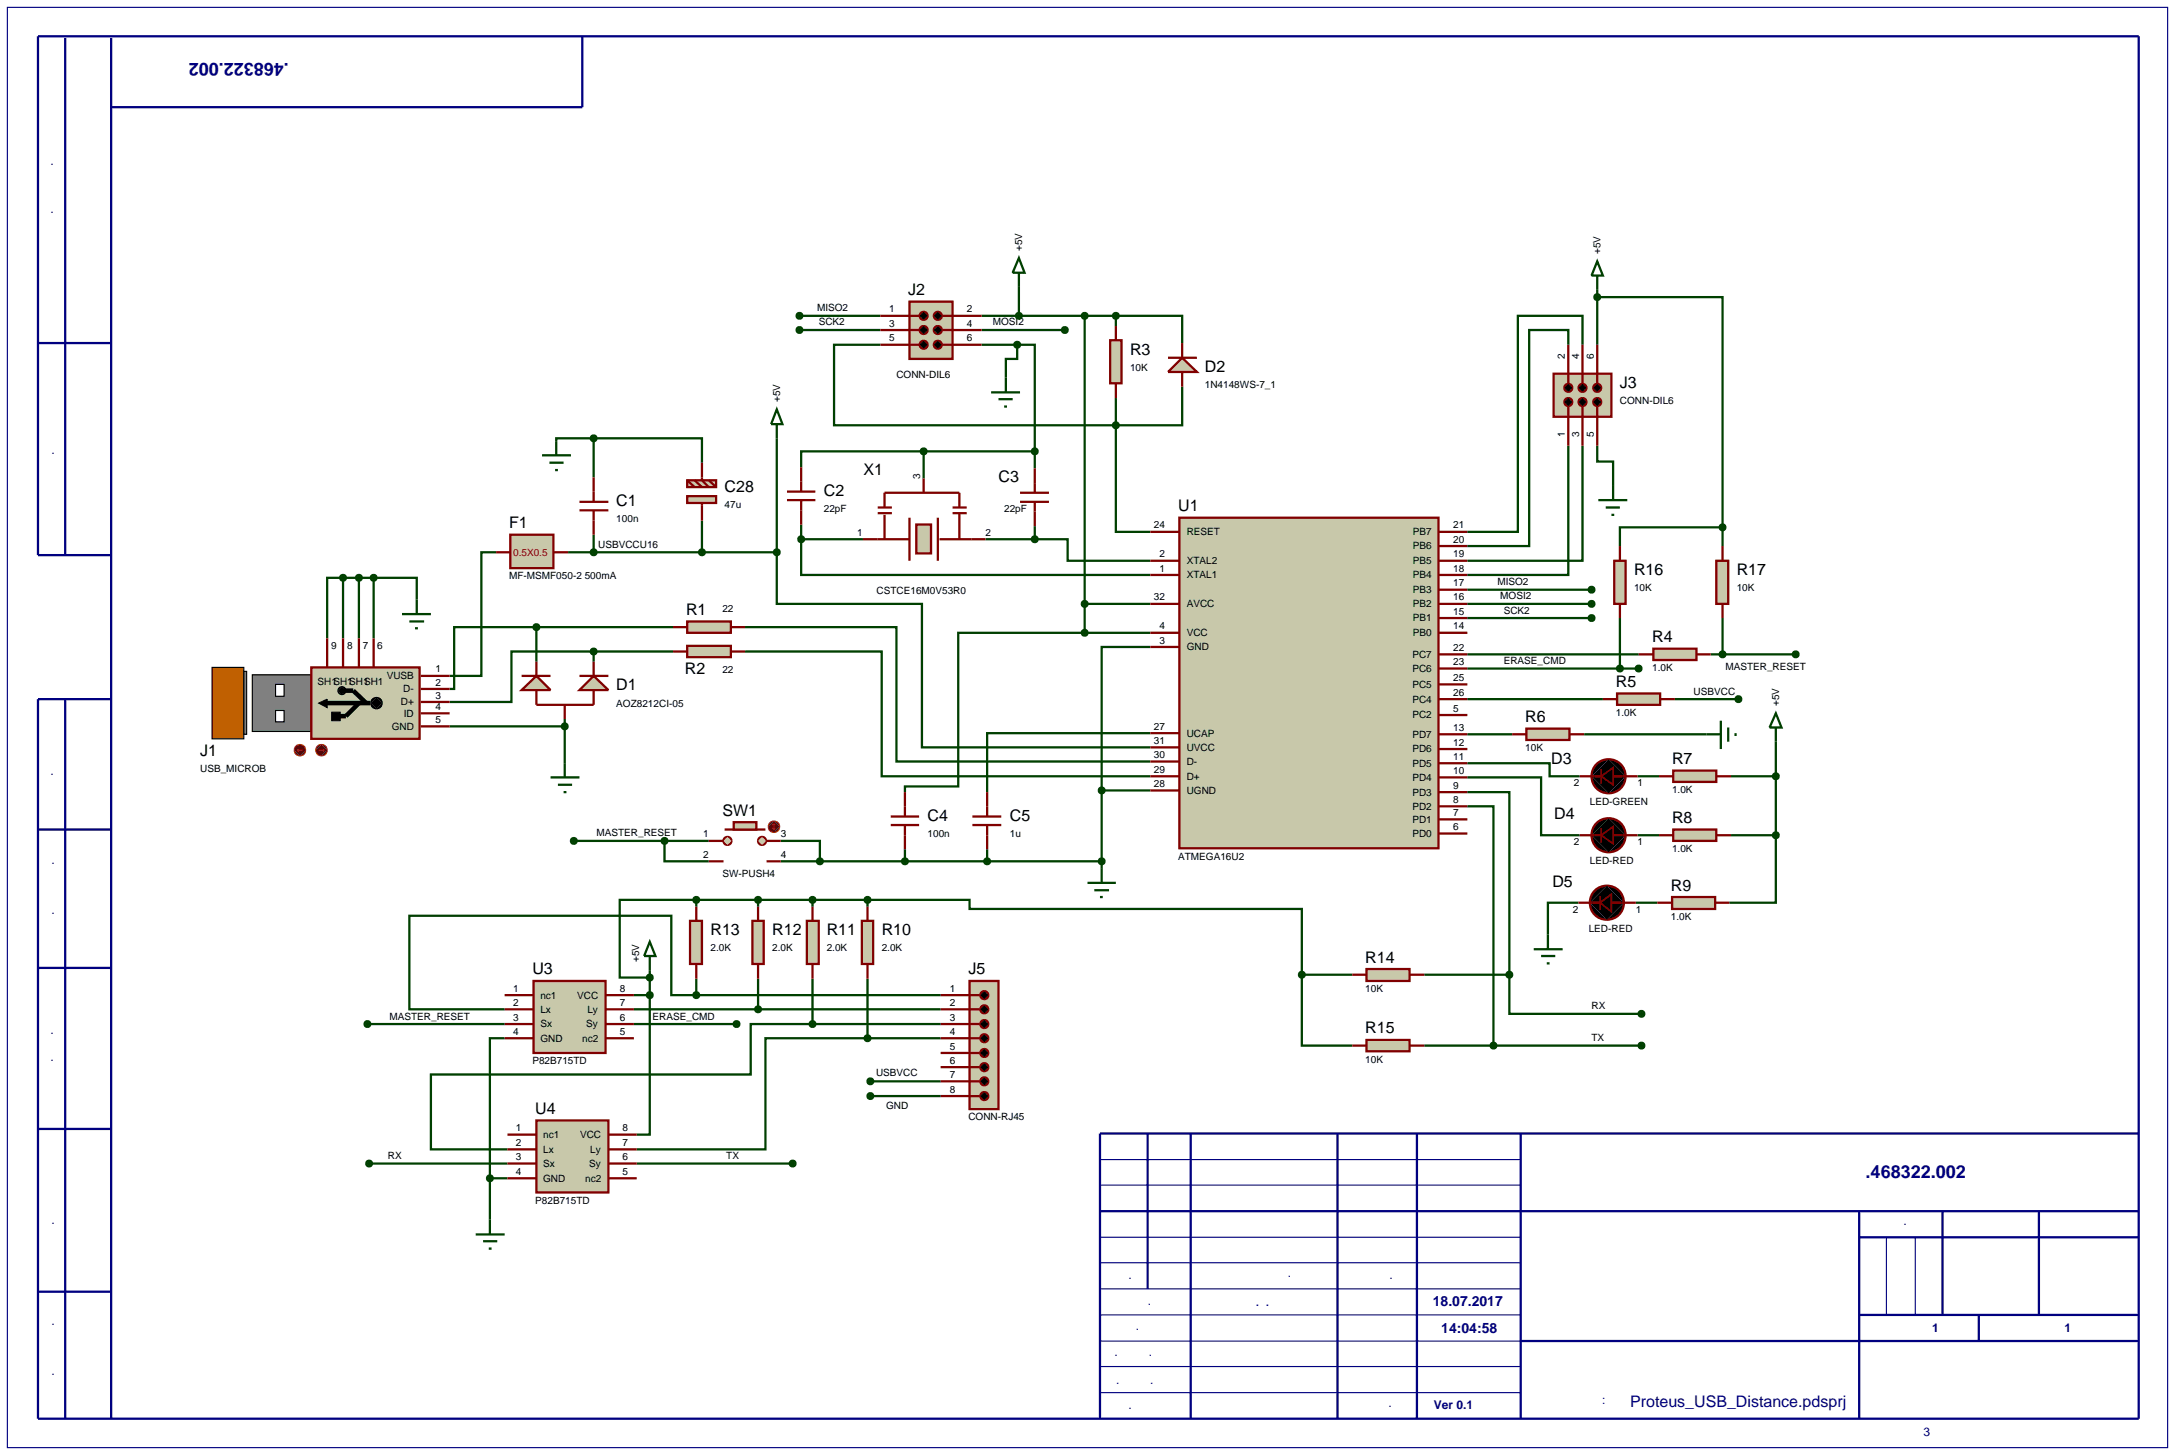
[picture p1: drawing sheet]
<svg xmlns="http://www.w3.org/2000/svg" width="384mm" height="257mm" viewBox="0 0 384 257" stroke-linecap="round" stroke-linejoin="round" font-family="sans-serif">
<defs><g id="words">
<g font-size="3.2" fill="#000080">
<text x="85" y="11.2" transform="rotate(-180 85 11.2)">Программатор ЯКШГ.468322.002</text>
<text x="295" y="207.7">Программатор ЯКШГ.468322.002</text>
</g>
<g font-size="2.8">
<text x="160.2" y="52.1">J2</text>
<text x="199.3" y="62.6">R3</text>
<text x="212.5" y="65.7">D2</text>
<text x="285.7" y="68.5">J3</text>
<text x="152.3" y="83.9">X1</text>
<text x="108.7" y="89.3">C1</text>
<text x="127.8" y="86.8">C28</text>
<text x="145.3" y="87.5">C2</text>
<text x="176.1" y="85">C3</text>
<text x="89.8" y="93.2">F1</text>
<text x="207.8" y="90.2">U1</text>
<text x="288.2" y="101.5">R16</text>
<text x="306.3" y="101.5">R17</text>
<text x="121" y="108.5">R1</text>
<text x="291.4" y="113.3">R4</text>
<text x="120.8" y="118.9">R2</text>
<text x="108.7" y="121.8">D1</text>
<text x="285" y="121.2">R5</text>
<text x="269" y="127.4">R6</text>
<text x="35.3" y="133.3">J1</text>
<text x="273.6" y="134.8">D3</text>
<text x="294.9" y="134.8">R7</text>
<text x="127.4" y="143.9">SW1</text>
<text x="163.6" y="144.8">C4</text>
<text x="178.1" y="144.8">C5</text>
<text x="274.1" y="144.4">D4</text>
<text x="294.9" y="145.2">R8</text>
<text x="273.8" y="156.4">D5</text>
<text x="294.7" y="157.1">R9</text>
<text x="125.3" y="165">R13</text>
<text x="136.2" y="165">R12</text>
<text x="145.8" y="165">R11</text>
<text x="155.5" y="165">R10</text>
<text x="93.9" y="171.9">U3</text>
<text x="170.8" y="171.9">J5</text>
<text x="240.8" y="169.8">R14</text>
<text x="240.8" y="182.3">R15</text>
<text x="94.4" y="196.5">U4</text>
</g>
<text font-size="2.8" fill="#000080" x="287.5" y="248.1">Proteus_USB_Distance.pdsprj</text>
<g font-size="2.5" fill="#000080">
<text x="252.7" y="230.3">18.07.2017</text>
<text x="254.2" y="235">14:04:58</text>
</g>
<g font-size="2.1" fill="#000080">
<text x="9.3" y="42.7" transform="rotate(-90 9.3 42.7)">Перв. примен.</text>
<text x="9.5" y="86.3" transform="rotate(-90 9.5 86.3)">Справ. №</text>
<text x="9.3" y="141.9" transform="rotate(-90 9.3 141.9)">Подп. и дата</text>
<text x="9.5" y="165.2" transform="rotate(-90 9.5 165.2)">Инв. № дубл.</text>
<text x="9.3" y="192.2" transform="rotate(-90 9.3 192.2)">Взам. инв. №</text>
<text x="9.5" y="221.1" transform="rotate(-90 9.5 221.1)">Подп. и дата</text>
<text x="332.2" y="216.1">Лит.</text>
<text x="195.1" y="225.5">Изм.</text>
<text x="218.4" y="225.2">№ докум.</text>
<text x="240" y="225.5">Подп.</text>
<text x="195.3" y="230.1">Разраб.</text>
<text x="195.3" y="234.6">Пров.</text>
<text x="195.3" y="239.2">Т.контр.</text>
<text x="340.8" y="234.9">1</text>
<text x="364.1" y="234.9">1</text>
<text x="195.3" y="244">Н.контр.</text>
<text x="9.5" y="246.5" transform="rotate(-90 9.5 246.5)">Инв. № подл.</text>
<text x="195.6" y="248.4">Утв.</text>
<text x="239" y="248.1">Ревиз.</text>
<text x="252.9" y="248.4">Ver 0.1</text>
<text x="269" y="247.6">Файл проекта:</text>
<text x="329.7" y="253.2">Формат А3</text>
</g>
<g font-size="1.8">
<text x="180.3" y="44.3" transform="rotate(-90 180.3 44.3)">+5V</text>
<text x="282.3" y="44.8" transform="rotate(-90 282.3 44.8)">+5V</text>
<text x="144.1" y="54.9">MISO2</text>
<text x="144.4" y="57.4">SCK2</text>
<text x="156.8" y="55.1">1</text>
<text x="156.8" y="57.6">3</text>
<text x="170.5" y="55.1">2</text>
<text x="170.5" y="57.6">4</text>
<text x="175.1" y="57.4">MOSI2</text>
<text x="156.8" y="60.2">5</text>
<text x="170.5" y="60.2">6</text>
<text x="199.3" y="65.4">10K</text>
<text x="276" y="63.3" transform="rotate(-90 276 63.3)">2</text>
<text x="278.5" y="63.3" transform="rotate(-90 278.5 63.3)">4</text>
<text x="281.1" y="63.3" transform="rotate(-90 281.1 63.3)">6</text>
<text x="137.6" y="70.9" transform="rotate(-90 137.6 70.9)">+5V</text>
<text x="158.1" y="66.6">CONN-DIL6</text>
<text x="212.5" y="68.5">1N4148WS-7_1</text>
<text x="285.7" y="71.3">CONN-DIL6</text>
<text x="276" y="77" transform="rotate(-90 276 77)">1</text>
<text x="278.5" y="77" transform="rotate(-90 278.5 77)">3</text>
<text x="281.1" y="77" transform="rotate(-90 281.1 77)">5</text>
<text x="127.8" y="89.6">47u</text>
<text x="162.3" y="84.4" transform="rotate(-90 162.3 84.4)">3</text>
<text x="108.7" y="92.1">100n</text>
<text x="145.3" y="90.3">22pF</text>
<text x="151.2" y="94.5">1</text>
<text x="173.8" y="94.5">2</text>
<text x="177.1" y="90.3">22pF</text>
<text x="203.5" y="93.2">24</text>
<text x="209.3" y="94.4">RESET</text>
<text x="249.2" y="94.4">PB7</text>
<text x="256.3" y="93.2">21</text>
<text x="256.3" y="95.7">20</text>
<text x="105.5" y="96.6">USBVCCU16</text>
<text x="204.5" y="100.8">1</text>
<text x="204.5" y="98.3">2</text>
<text x="209.3" y="102">XTAL1</text>
<text x="209.3" y="99.5">XTAL2</text>
<text x="249.2" y="96.9">PB6</text>
<text x="249.2" y="99.5">PB5</text>
<text x="249.2" y="102">PB4</text>
<text x="256.3" y="98.3">19</text>
<text x="256.3" y="100.8">18</text>
<text x="89.8" y="102.2">MF-MSMF050-2 500mA</text>
<text x="127.4" y="108">22</text>
<text x="154.6" y="104.7">CSTCE16M0V53R0</text>
<text x="203.5" y="105.9">32</text>
<text x="209.3" y="107.1">AVCC</text>
<text x="249.2" y="104.6">PB3</text>
<text x="249.2" y="107.1">PB2</text>
<text x="256.3" y="103.4">17</text>
<text x="256.3" y="105.9">16</text>
<text x="264.1" y="103.2">MISO2</text>
<text x="264.6" y="105.7">MOSI2</text>
<text x="288.2" y="104.3">10K</text>
<text x="306.3" y="104.3">10K</text>
<text x="204.5" y="113.5">3</text>
<text x="204.5" y="111">4</text>
<text x="209.3" y="112.2">VCC</text>
<text x="249.2" y="109.6">PB1</text>
<text x="249.2" y="112.2">PB0</text>
<text x="256.3" y="108.4">15</text>
<text x="256.3" y="111">14</text>
<text x="265.2" y="108.2">SCK2</text>
<text x="58.4" y="114.5">9</text>
<text x="61.2" y="114.5">8</text>
<text x="64" y="114.5">7</text>
<text x="66.5" y="114.5">6</text>
<text x="68.2" y="119.8">VUSB</text>
<text x="76.8" y="118.6">1</text>
<text x="127.4" y="118.7">22</text>
<text x="209.3" y="114.7">GND</text>
<text x="249.1" y="116">PC7</text>
<text x="249.1" y="118.5">PC6</text>
<text x="256.3" y="114.8">22</text>
<text x="256.3" y="117.3">23</text>
<text x="265.2" y="117.1">ERASE_CMD</text>
<text x="291.4" y="118.4">1.0K</text>
<text x="304.3" y="118.1">MASTER_RESET</text>
<text x="56" y="120.8">SH1SH1SH1</text>
<text x="64.2" y="120.8">SH1</text>
<text x="70.7" y="124.4">D+</text>
<text x="71.1" y="122.1">D-</text>
<text x="76.8" y="123.2">3</text>
<text x="76.8" y="120.9">2</text>
<text x="76.8" y="125.2">4</text>
<text x="108.7" y="124.6">AOZ8212CI-05</text>
<text x="249.1" y="121.3">PC5</text>
<text x="249.1" y="123.9">PC4</text>
<text x="256.3" y="120.1">25</text>
<text x="256.3" y="122.7">26</text>
<text x="256.3" y="125.5">5</text>
<text x="298.7" y="122.5">USBVCC</text>
<text x="313.8" y="124.5" transform="rotate(-90 313.8 124.5)">+5V</text>
<text x="69.1" y="128.7">GND</text>
<text x="71.2" y="126.4">ID</text>
<text x="76.8" y="127.5">5</text>
<text x="203.5" y="128.7">27</text>
<text x="203.5" y="131.2">31</text>
<text x="209.3" y="129.9">UCAP</text>
<text x="249.1" y="130.1">PD7</text>
<text x="249.1" y="126.7">PC2</text>
<text x="256.3" y="128.9">13</text>
<text x="256.3" y="131.5">12</text>
<text x="285" y="126.3">1.0K</text>
<text x="35.3" y="136.1">USB_MICROB</text>
<text x="203.5" y="133.7">30</text>
<text x="203.5" y="136.3">29</text>
<text x="209.3" y="132.4">UVCC</text>
<text x="209.3" y="134.9">D-</text>
<text x="209.3" y="137.5">D+</text>
<text x="249.1" y="132.7">PD6</text>
<text x="249.1" y="135.2">PD5</text>
<text x="249.1" y="137.7">PD4</text>
<text x="256.3" y="134">11</text>
<text x="256.3" y="136.5">10</text>
<text x="269" y="132.5">10K</text>
<text x="203.5" y="138.8">28</text>
<text x="209.3" y="140">UGND</text>
<text x="249.1" y="140.3">PD3</text>
<text x="249.1" y="142.8">PD2</text>
<text x="256.3" y="139.1">9</text>
<text x="256.3" y="141.6">8</text>
<text x="256.3" y="143.9">7</text>
<text x="277.6" y="138.7">2</text>
<text x="280.4" y="141.9">LED-GREEN</text>
<text x="288.8" y="138.7">1</text>
<text x="294.9" y="139.9">1.0K</text>
<text x="105.2" y="147.5">MASTER_RESET</text>
<text x="124" y="147.7">1</text>
<text x="137.7" y="147.7">3</text>
<text x="163.6" y="147.6">100n</text>
<text x="178.1" y="147.6">1u</text>
<text x="249.1" y="145.1">PD1</text>
<text x="249.1" y="147.6">PD0</text>
<text x="256.3" y="146.4">6</text>
<text x="277.6" y="149.1">2</text>
<text x="288.8" y="149.1">1</text>
<text x="124" y="151.3">2</text>
<text x="127.4" y="154.6">SW-PUSH4</text>
<text x="137.7" y="151.3">4</text>
<text x="207.8" y="151.6">ATMEGA16U2</text>
<text x="280.4" y="152.4">LED-RED</text>
<text x="294.9" y="150.3">1.0K</text>
<text x="277.4" y="161">2</text>
<text x="288.5" y="161">1</text>
<text x="125.3" y="167.8">2.0K</text>
<text x="136.2" y="167.8">2.0K</text>
<text x="145.8" y="167.8">2.0K</text>
<text x="155.5" y="167.8">2.0K</text>
<text x="280.2" y="164.3">LED-RED</text>
<text x="294.7" y="162.3">1.0K</text>
<text x="112.7" y="169.7" transform="rotate(-90 112.7 169.7)">+5V</text>
<text x="68.7" y="179.8">MASTER_RESET</text>
<text x="90.5" y="174.9">1</text>
<text x="90.5" y="177.4">2</text>
<text x="90.5" y="180">3</text>
<text x="95.3" y="176.1">nc1</text>
<text x="95.3" y="178.6">Lx</text>
<text x="101.8" y="176.1">VCC</text>
<text x="103.6" y="178.6">Ly</text>
<text x="109.3" y="174.9">8</text>
<text x="109.3" y="177.4">7</text>
<text x="109.3" y="180">6</text>
<text x="115.1" y="179.8">ERASE_CMD</text>
<text x="167.5" y="174.9">1</text>
<text x="167.5" y="177.4">2</text>
<text x="167.5" y="180">3</text>
<text x="240.8" y="175">10K</text>
<text x="280.7" y="178">RX</text>
<text x="90.5" y="182.5">4</text>
<text x="95.3" y="181.2">Sx</text>
<text x="95.3" y="183.7">GND</text>
<text x="102.7" y="183.7">nc2</text>
<text x="103.4" y="181.2">Sy</text>
<text x="109.3" y="182.5">5</text>
<text x="167.5" y="182.5">4</text>
<text x="167.5" y="185.1">5</text>
<text x="280.7" y="183.6">TX</text>
<text x="93.9" y="187.7">P82B715TD</text>
<text x="154.5" y="189.7">USBVCC</text>
<text x="167.5" y="187.6">6</text>
<text x="167.5" y="190.1">7</text>
<text x="240.8" y="187.4">10K</text>
<text x="156.3" y="195.5">GND</text>
<text x="167.5" y="192.7">8</text>
<text x="170.8" y="197.6">CONN-RJ45</text>
<text x="91" y="199.5">1</text>
<text x="91" y="202.1">2</text>
<text x="95.8" y="200.7">nc1</text>
<text x="95.8" y="203.3">Lx</text>
<text x="102.3" y="200.7">VCC</text>
<text x="104.1" y="203.3">Ly</text>
<text x="109.8" y="199.5">8</text>
<text x="109.8" y="202.1">7</text>
<text x="68.4" y="204.4">RX</text>
<text x="91" y="204.6">3</text>
<text x="91" y="207.2">4</text>
<text x="95.8" y="205.8">Sx</text>
<text x="95.8" y="208.4">GND</text>
<text x="103.2" y="208.4">nc2</text>
<text x="103.9" y="205.8">Sy</text>
<text x="109.8" y="207.2">5</text>
<text x="109.8" y="204.6">6</text>
<text x="128.1" y="204.4">TX</text>
<text x="94.4" y="212.3">P82B715TD</text>
</g>
<text font-size="1.8" fill="#800000" x="90.5" y="98.1">0.5X0.5</text>
<text font-size="1.8" fill="#000080" x="211.3" y="230.4">Мосейчук А.В.</text>
</g></defs>
<path d="M1.3 1.3h381v254h-381zM194 218.2h74.2M194 209h74.2M194 204.5h74.2M332.7 218.2v13.7M337.8 218.2v13.7M194 222.7h74.2M194 231.9h74.2M194 236.5h74.2M194 227.3h74.2M194 241h74.2M194 245.6h74.2" fill="none" stroke="#000080" stroke-width=".2"/>
<g fill="none" stroke="#000080" stroke-width=".4">
<path d="M11.5 6.7v91.2M19.6 6.7v243.5M102.7 6.4v12.5h-83.1M6.7 60.5h12.9M19.6 97.9h-12.9v-91.5h370.5v243.8h-370.5v-126.9h12.9M11.5 123.3v126.9M6.7 146.3h12.9M6.7 170.7h12.9M6.7 199.1h12.9M202.4 199.9v27.4M210 199.9v50.3M235.9 199.9v50.3"/>
<path d="M249.9 199.9v50.3M268.2 199.9v50.3M377.2 199.9h-183.2v50.3M194 213.6h183.2M327.9 213.6v36.6M327.9 218.2h49.3M342.6 213.6v18.3M359.6 213.6v18.3M6.7 227.8h12.9M268.2 236.5h109M327.9 231.9h49.3M349 231.9v4.6"/>
</g>
<g fill="none" stroke="#004000" stroke-width=".4">
<path d="M141 55.7h14.3M141 58.2h14.3M173.1 55.7h23.7M173.1 58.2h14.7M179.7 50.6v5.1M191.3 55.7v55.9M196.8 55.7h11.7v4.8M196.8 55.7v1.8M281.7 52.4h22.1v40.6M281.7 51.1v9.7M104.7 77.3h-6.6v.5M104.7 77.3h19.1v4.3"/>
<path d="M104.7 77.3v6.9M137 77.3v20.1M155.3 60.8h-8.2v14.2h49.7M162.9 79.6h-21.6v2.8M162.9 79.6h19.6M162.9 79.6v4.8M173.1 60.8h6.3M179.4 60.8v2.5h-2v3.3M179.4 60.8h3.1v18.8M182.5 79.6v3M196.8 75v18.8h6.1M196.8 70.2v4.8"/>
<path d="M208.5 68.2v6.8h-11.7M276.6 78.6v22.8h-17.8M276.6 60.8v-2.6h-6.9v38.1h-10.9M279.1 78.6v20.3h-20.3M279.1 60.8v-5.1h-11.4v38.1h-8.9M281.7 78.6v2.8h2.8v4.3M87.5 97.4h-2.6v21.8h-5.6M100.2 97.4h36.8M104.7 94.3v3.1M123.8 91.8v5.6M137 97.4v9.1h25.6v25.3h40.3M141.3 95.1v6.3h61.6"/>
<path d="M141.3 92.5v2.6M141.3 95.1h10.9M173.8 95.1h8.7M182.5 95.1h5.8v3.8h14.6M182.5 92.8v2.3M303.8 93h-18.1v3.3M303.8 93v3.3M60.5 101.9h-2.8v10.7M60.5 101.9h5.4M60.5 101.9v10.7M63.3 101.9v10.7M65.9 101.9h7.6v3.8"/>
<path d="M65.9 101.9v10.7M94.6 110.6h-14.5v10.9h-.8M94.6 110.6h24.1M94.6 110.6v6.1M104.7 114.9h-14.5v8.9h-10.9M104.7 114.9h14M104.7 114.9v1.8M131.4 110.6h26.7v23.7h44.8M131.4 114.9h24.1v22h47.4M191.3 111.6h-22.3v27.1h-9.4v1M191.3 106.5h11.6M191.3 111.6h11.6"/>
<path d="M202.9 114.1h-8.6v25.3M258.8 106.5h21.9M258.8 104h21.9M258.8 109h21.9M258.8 115.4h30.2M258.8 117.9h30.2M285.7 109v8.9M301.7 115.4h15M303.8 109v6.4M79.3 128.1h20.3M99.6 126.8v7.8M194.3 139.4h8.6"/>
<path d="M194.3 139.4v13.7M202.9 129.3h-28.8v10.4M258.8 137.1h13v10.2h6.8M258.8 134.6h14.5v2.3h5.3M258.8 139.7h7.4v32.2M258.8 123.3h23.9M258.8 129.5h7.9M279.4 129.5h21.6M288.8 136.9h3.8M295.4 123.3h11.2M305.3 136.9h7.9M313.2 130.8v16.5"/>
<path d="M101.2 148.3h23.8M117.2 148.3v3.6h7.8M122.8 158.7h-13.5v13.7h5.3M122.8 158.7h30.2M122.8 158.7v1.2M133.7 158.7v1.2M137.7 148.3h6.9v3.6M137.7 151.9h56.6M143.3 158.7v1.2M153 158.7h18v1.6h58.6v11.6M153 158.7v1.2M159.6 149.8v2.1"/>
<path d="M174.1 149.8v2.1M258.8 142.2h4.6v42.2M278.4 159.2h-5.4v5.6M288.5 159.2h3.8M288.8 147.3h3.8M305.3 147.3h7.9M313.2 147.3v11.9h-8.2M111.8 175.5h2.8M111.8 178h54.1M114.6 175.5v24.6h-2.3M114.6 171.2v4.3M122.8 175.5h-4.4v-14h-46.2v16.5h16.8"/>
<path d="M122.8 175.5h43.1M122.8 172.6v2.9M133.7 172.6v5.4M143.3 172.6v8M153 172.6v10.5M229.6 171.9v12.5h8.9M229.6 171.9h8.9M251.2 171.9h15M266.2 171.9v6.9h23.3M64.8 180.6h24.2M89 183.1h-2.6v24.7M111.8 180.6h18.1"/>
<path d="M143.3 180.6h-10.9v8.9h-56.4v13.2h13.5M143.3 180.6h22.6M153 183.1h-18v19.6h-22.7M153 183.1h12.9M153.5 190.7h12.4M153.5 193.3h12.4M251.2 184.4h38.3M65.1 205.2h24.4M86.4 207.8v7.3M86.4 207.8h3.1M112.3 205.2h27.5"/>
</g>
<path d="M208 91.3h45.7v58.3h-45.7z" fill="#c8c8aa" stroke="#800000" stroke-width=".4"/>
<g fill="none" stroke="#800000" stroke-width=".4">
<path d="M202.9 93.8h5.1M202.9 98.9h5.1M253.7 93.8h5.1M253.7 98.9h5.1M253.7 96.3h5.1M202.9 101.4h5.1M202.9 106.5h5.1M202.9 111.6h5.1M202.9 114.1h5.1M253.7 101.4h5.1M253.7 115.4h5.1M253.7 117.9h5.1"/>
<path d="M253.7 104h5.1M253.7 106.5h5.1M253.7 109h5.1M253.7 111.6h5.1M202.9 129.3h5.1M202.9 131.8h5.1M202.9 134.3h5.1M202.9 136.9h5.1M202.9 139.4h5.1M253.7 129.5h5.1M253.7 132.1h5.1M253.7 134.6h5.1"/>
<path d="M253.7 137.1h5.1M253.7 139.7h5.1M253.7 120.7h5.1M253.7 123.3h5.1M253.7 126.1h5.1M253.7 142.2h5.1M253.7 144.5h5.1M253.7 147h5.1"/>
</g>
<path d="M97.1 137.1h5.1M98.4 138.4h2.5M99.4 139.7h.5M99.6 134.6v2.5" fill="none" stroke="#004000" stroke-width=".4"/>
<path d="M44.5 119h10.4v10h-10.4z" fill="#808080" stroke="#000" stroke-width=".2"/>
<path d="M37.4 117.7h5.6v12.6h-5.6z" fill="#c06000" stroke="#000" stroke-width=".2"/>
<g fill="#fff" stroke="#000" stroke-width=".2">
<path d="M48.6 125.3h1.5v2h-1.5z"/>
<path d="M48.6 120.7h1.5v2.1h-1.5z"/>
</g>
<path d="M54.9 117.7h19.1v12.6h-19.1z" fill="#c8c8aa" stroke="#800000" stroke-width=".4"/>
<g fill="#000" stroke="#000" stroke-width=".2">
<path d="M59.8 121.3l.5-.2-.7 .7zM60.3 121.1a.68 .68 0 0 1 .7 .7zM60.3 122.5l.7-.7a.68 .68 0 0 1-.7 .7zM59.6 121.8l.7 .7a.68 .68 0 0 1-.7-.7z"/>
<path d="M65.7 123.3l.7-.3-1 1zM66.4 123a.94 .94 0 0 1 1 1zM67.4 124a.94 .94 0 0 1-1 1zM65.4 124l1 1a.94 .94 0 0 1-1-1z"/>
</g>
<path d="M60.3 121.1l.7 .7-.7 .7-.7-.7zM66.4 123l1 1-1 1-1-1z" fill="#000"/>
<path d="M57 124h8.3M60.5 121.8h1.8l2.3 2.2M63.3 124l-2.3 2.3h-1.7" fill="none" stroke="#000" stroke-width=".8" stroke-linecap="butt"/>
<path d="M43 118.4h.5v11.1h-.5z" fill="#808080" stroke="#000" stroke-width=".2"/>
<path d="M56.2 124l1.5-.7v1.5zM58.5 125.6h1.5v1.5h-1.5z" fill="#000" stroke="#000" stroke-width=".18"/>
<path d="M57.7 112.6v5.1M60.5 112.6v5.1M63.3 112.6v5.1M65.9 112.6v5.1M74.2 119.2h5.1M74.2 123.8h5.1M74.2 121.5h5.1M74.2 128.1h5.1M74.2 125.8h5.1" fill="none" stroke="#800000" stroke-width=".4"/>
<path d="M56 131.6l.7-.3-1 1zM56.7 131.3a.94 .94 0 0 1 1 1zM56.7 133.3l1-1a.94 .94 0 0 1-1 1zM55.7 132.3l1 1a.94 .94 0 0 1-1-1z" fill="#400000" stroke="#f00" stroke-width=".2"/>
<path d="M56.7 131.3l1 1-1 1-1-1z" fill="#400000"/>
<path d="M56.2 132.3h1M57 132.1l.2 .2M57.2 132.3l-.2 .3" fill="none" stroke="#f00" stroke-width=".2"/>
<path d="M52.2 131.6l.7-.3-1 1zM52.9 131.3a.94 .94 0 0 1 1 1zM53.9 132.3a.94 .94 0 0 1-1 1zM51.9 132.3l1 1a.94 .94 0 0 1-1-1z" fill="#400000" stroke="#f00" stroke-width=".2"/>
<path d="M51.9 132.3l1-1 1 1-1 1z" fill="#400000"/>
<path d="M52.4 132.3l.3 .3M52.4 132.3h1M52.7 132.1l-.3 .2" fill="none" stroke="#f00" stroke-width=".2"/>
<path d="M70.9 108.3h5.1M72.2 109.6h2.6M73.2 110.8h.5M73.5 105.7v2.6" fill="none" stroke="#004000" stroke-width=".4"/>
<path d="M63 101.5l.3-.1-.5 .5zM63.3 101.4l.3 .1 .2 .4zM63.8 101.9l-.1 .3-.4 .2zM62.8 101.9l.5 .5-.4-.2z" fill="#004000" stroke="#004000" stroke-width=".4"/>
<path d="M63.3 101.4l.5 .5-.5 .5-.5-.5z" fill="#004000"/>
<path d="M65.6 101.5l.3-.1-.5 .5zM65.9 101.4l.3 .1 .2 .4zM66.4 101.9l-.2 .4-.3 .1zM65.4 101.9l.5 .5-.4-.2z" fill="#004000" stroke="#004000" stroke-width=".4"/>
<path d="M65.9 101.4l.5 .5-.5 .5-.5-.5z" fill="#004000"/>
<path d="M99.2 127.8l.4-.2-.5 .5zM99.6 127.6l.3 .1 .2 .4zM100.1 128.1l-.2 .4-.3 .1zM99.1 128.1l.5 .5-.3-.1z" fill="#004000" stroke="#004000" stroke-width=".4"/>
<path d="M99.1 128.1l.5-.5 .5 .5-.5 .5z" fill="#004000"/>
<path d="M102.2 90h5.1M102.2 88.5h5.1M104.7 84.2v4.3M104.7 90v4.3" fill="none" stroke="#800000" stroke-width=".4"/>
<path d="M98.1 77.8v2.5M95.6 80.3h5.1M96.9 81.6h2.5M97.9 82.9h.5" fill="none" stroke="#004000" stroke-width=".4"/>
<path d="M160.4 53.2h7.6v10.1h-7.6z" fill="#c8c8aa" stroke="#800000" stroke-width=".4"/>
<path d="M155.3 55.7h6.8M155.3 58.2h6.8M166.2 55.7h6.9M166.2 58.2h6.9M155.3 60.8h6.8M166.2 60.8h6.9" fill="none" stroke="#800000" stroke-width=".4"/>
<g fill="#000" stroke="#800000" stroke-width=".4">
<path d="M162.4 55.2l.5-.2-.7 .7zM162.9 55a.68 .68 0 0 1 .7 .7zM163.6 55.7a.68 .68 0 0 1-.7 .7zM162.2 55.7l.7 .7a.68 .68 0 0 1-.7-.7z"/>
<path d="M162.4 57.7l.5-.2-.7 .7zM162.9 57.5a.68 .68 0 0 1 .7 .7zM163.6 58.2a.68 .68 0 0 1-.7 .7zM162.2 58.2l.7 .7a.68 .68 0 0 1-.7-.7z"/>
<path d="M164.9 55.2l.5-.2-.7 .7zM165.4 55a.68 .68 0 0 1 .7 .7zM165.4 56.4l.7-.7a.68 .68 0 0 1-.7 .7zM164.7 55.7l.7 .7a.68 .68 0 0 1-.7-.7z"/>
<path d="M164.9 57.7l.5-.2-.7 .7zM165.4 57.5a.68 .68 0 0 1 .7 .7zM166.1 58.2a.68 .68 0 0 1-.7 .7zM164.7 58.2l.7 .7a.68 .68 0 0 1-.7-.7z"/>
<path d="M162.4 60.3l.5-.2-.7 .7zM162.9 60.1a.68 .68 0 0 1 .7 .7zM163.6 60.8a.68 .68 0 0 1-.7 .7zM162.2 60.8l.7 .7a.68 .68 0 0 1-.7-.7z"/>
<path d="M164.9 60.3l.5-.2-.7 .7zM165.4 60.1a.68 .68 0 0 1 .7 .7zM166.1 60.8a.68 .68 0 0 1-.7 .7zM164.7 60.8l.7 .7a.68 .68 0 0 1-.7-.7z"/>
</g>
<path d="M162.9 55l.7 .7-.7 .7-.7-.7zM162.9 57.5l.7 .7-.7 .7-.7-.7zM165.4 55l.7 .7-.7 .7-.7-.7zM164.7 58.2l.7-.7 .7 .7-.7 .7zM162.2 60.8l.7-.7 .7 .7-.7 .7zM164.7 60.8l.7-.7 .7 .7-.7 .7z" fill="#000"/>
<path d="M140.7 55.3l.3-.1-.5 .5zM141 55.2l.4 .2 .1 .3zM141.5 55.7l-.2 .4-.3 .1zM140.5 55.7l.5 .5-.3-.1z" fill="#004000" stroke="#004000" stroke-width=".4"/>
<path d="M141 55.2l.5 .5-.5 .5-.5-.5z" fill="#004000"/>
<path d="M140.6 57.9l.4-.2-.5 .5zM141 57.7l.4 .2 .1 .3zM141.5 58.2l-.1 .3-.4 .2zM140.5 58.2l.5 .5-.4-.2z" fill="#004000" stroke="#004000" stroke-width=".4"/>
<path d="M140.5 58.2l.5-.5 .5 .5-.5 .5z" fill="#004000"/>
<path d="M187.5 57.8l.3-.1-.5 .5zM187.8 57.7l.3 .1 .2 .4zM188.3 58.2l-.2 .4-.3 .1zM187.3 58.2l.5 .5-.4-.2z" fill="#004000" stroke="#004000" stroke-width=".4"/>
<path d="M187.8 57.7l.5 .5-.5 .5-.5-.5z" fill="#004000"/>
<path d="M179.7 45.5l1 2.6h-2.1zM179.7 48.1v2.5M174.8 69.2h5.1M176.1 70.4h2.5M177.1 71.7h.5M177.4 66.6v2.6" fill="none" stroke="#004000" stroke-width=".4"/>
<path d="M121.2 109.6h7.7v2h-7.7z" fill="#c8c8aa" stroke="#800000" stroke-width=".4"/>
<path d="M118.7 110.6h2.5M128.9 110.6h2.5" fill="none" stroke="#800000" stroke-width=".4"/>
<path d="M121.2 113.9h7.7v2h-7.7z" fill="#c8c8aa" stroke="#800000" stroke-width=".4"/>
<path d="M138.8 88.2h5M138.8 86.7h5M141.3 82.4v4.3M141.3 88.2v4.3M179.9 88.5h5.1M179.9 86.9h5.1M182.5 82.6v4.3M182.5 88.5v4.3M118.7 114.9h2.5M128.9 114.9h2.5" fill="none" stroke="#800000" stroke-width=".4"/>
<path d="M141 94.7l.3-.1-.5 .5zM141.3 94.6l.4 .2 .1 .3zM141.3 95.6l.5-.5-.2 .4zM140.8 95.1l.5 .5-.3-.1z" fill="#004000" stroke="#004000" stroke-width=".4"/>
<path d="M141.3 94.6l.5 .5-.5 .5-.5-.5z" fill="#004000"/>
<path d="M195.8 60h2v7.6h-2z" fill="#c8c8aa" stroke="#800000" stroke-width=".4"/>
<path d="M196.8 57.5v2.5M196.8 67.6v2.6" fill="none" stroke="#800000" stroke-width=".4"/>
<path d="M179.4 55.3l.3-.1-.5 .5zM179.7 55.2l.4 .2 .1 .3zM179.7 56.2l.5-.5-.2 .4zM179.2 55.7l.5 .5-.3-.1z" fill="#004000" stroke="#004000" stroke-width=".4"/>
<path d="M179.7 55.2l.5 .5-.5 .5-.5-.5z" fill="#004000"/>
<path d="M208.5 63.1l2.6 2.5h-5.1z" fill="#c8c8aa" stroke="#800000" stroke-width=".4"/>
<path d="M206 63.1h5.1M208.5 60.5v2.6M208.5 65.6v2.6" fill="none" stroke="#800000" stroke-width=".4"/>
<path d="M196.5 55.3l.3-.1-.5 .5zM196.8 55.2l.4 .2 .1 .3zM196.8 56.2l.5-.5-.2 .4zM196.3 55.7l.5 .5-.4-.2z" fill="#004000" stroke="#004000" stroke-width=".4"/>
<path d="M196.8 55.2l.5 .5-.5 .5-.5-.5z" fill="#004000"/>
<path d="M196.5 74.6l.3-.1-.5 .5zM196.8 74.5l.3 .1 .2 .4zM196.8 75.5l.5-.5-.2 .4zM196.3 75l.5 .5-.4-.2z" fill="#004000" stroke="#004000" stroke-width=".4"/>
<path d="M196.8 74.5l.5 .5-.5 .5-.5-.5z" fill="#004000"/>
<path d="M182.2 79.2l.3-.1-.5 .5zM182.5 79.1l.4 .2 .1 .3zM183 79.6l-.1 .3-.4 .2zM182 79.6l.5 .5-.3-.1z" fill="#004000" stroke="#004000" stroke-width=".4"/>
<path d="M182.5 79.1l.5 .5-.5 .5-.5-.5z" fill="#004000"/>
<path d="M179 60.5l.4-.2-.5 .5zM179.4 60.3l.3 .1 .2 .4zM179.4 61.3l.5-.5-.1 .3zM178.9 60.8l.5 .5-.4-.2z" fill="#004000" stroke="#004000" stroke-width=".4"/>
<path d="M178.9 60.8l.5-.5 .5 .5-.5 .5z" fill="#004000"/>
<path d="M191 55.3l.3-.1-.5 .5zM191.3 55.2l.4 .2 .1 .3zM191.8 55.7l-.1 .3-.4 .2zM190.8 55.7l.5 .5-.3-.1z" fill="#004000" stroke="#004000" stroke-width=".4"/>
<path d="M190.8 55.7l.5-.5 .5 .5-.5 .5z" fill="#004000"/>
<path d="M190.9 106.2l.4-.2-.5 .5zM191.3 106l.4 .2 .1 .3zM191.8 106.5l-.1 .3-.4 .2zM190.8 106.5l.5 .5-.3-.1z" fill="#004000" stroke="#004000" stroke-width=".4"/>
<path d="M190.8 106.5l.5-.5 .5 .5-.5 .5z" fill="#004000"/>
<path d="M191.8 155.7h5M193 157h2.6M194 158.2h.5M194.3 153.1v2.6" fill="none" stroke="#004000" stroke-width=".4"/>
<path d="M194 139l.3-.1-.5 .5zM194.3 138.9l.4 .2 .1 .3zM194.3 139.9l.5-.5-.1 .3zM193.8 139.4l.5 .5-.3-.1z" fill="#004000" stroke="#004000" stroke-width=".4"/>
<path d="M194.3 138.9l.5 .5-.5 .5-.5-.5z" fill="#004000"/>
<path d="M102.2 121.7l2.5-2.5 2.6 2.5z" fill="#c8c8aa" stroke="#800000" stroke-width=".4"/>
<path d="M102.2 119.2h5.1" fill="none" stroke="#800000" stroke-width=".4"/>
<path d="M92 121.7l2.6-2.5 2.5 2.5z" fill="#c8c8aa" stroke="#800000" stroke-width=".4"/>
<path d="M92 119.2h5.1M94.6 116.7v2.5M104.7 116.7v2.5M94.6 121.7v2.6h10.1v-2.6M99.6 124.3v2.5" fill="none" stroke="#800000" stroke-width=".4"/>
<path d="M274 65.9h10.2v7.6h-10.2z" fill="#c8c8aa" stroke="#800000" stroke-width=".4"/>
<path d="M276.6 60.8v6.8M276.6 71.7v6.9M279.1 60.8v6.8M279.1 71.7v6.9M281.7 60.8v6.8M281.7 71.7v6.9" fill="none" stroke="#800000" stroke-width=".4"/>
<g fill="#000" stroke="#800000" stroke-width=".4">
<path d="M276.1 70.4l.5-.2-.7 .7zM276.6 70.2a.68 .68 0 0 1 .7 .7zM277.3 70.9a.68 .68 0 0 1-.7 .7zM275.9 70.9l.7 .7a.68 .68 0 0 1-.7-.7z"/>
<path d="M276.1 67.9l.5-.2-.7 .7zM276.6 67.7a.68 .68 0 0 1 .7 .7zM277.3 68.4a.68 .68 0 0 1-.7 .7zM275.9 68.4l.7 .7a.68 .68 0 0 1-.7-.7z"/>
<path d="M278.6 70.4l.5-.2-.7 .7zM279.1 70.2a.68 .68 0 0 1 .7 .7zM279.8 70.9a.68 .68 0 0 1-.7 .7zM278.4 70.9l.7 .7a.68 .68 0 0 1-.7-.7z"/>
<path d="M278.6 67.9l.5-.2-.7 .7zM279.1 67.7a.68 .68 0 0 1 .7 .7zM279.8 68.4a.68 .68 0 0 1-.7 .7zM278.4 68.4l.7 .7a.68 .68 0 0 1-.7-.7z"/>
<path d="M281.2 70.4l.5-.2-.7 .7zM281.7 70.2a.68 .68 0 0 1 .7 .7zM282.4 70.9a.68 .68 0 0 1-.7 .7zM281 70.9l.7 .7a.68 .68 0 0 1-.7-.7z"/>
<path d="M281.2 67.9l.5-.2-.7 .7zM281.7 67.7a.68 .68 0 0 1 .7 .7zM281.7 69.1l.7-.7a.68 .68 0 0 1-.7 .7zM281 68.4l.7 .7a.68 .68 0 0 1-.7-.7z"/>
</g>
<path d="M275.9 70.9l.7-.7 .7 .7-.7 .7zM276.6 67.7l.7 .7-.7 .7-.7-.7zM278.4 70.9l.7-.7 .7 .7-.7 .7zM278.4 68.4l.7-.7 .7 .7-.7 .7zM281 70.9l.7-.7 .7 .7-.7 .7zM281 68.4l.7-.7 .7 .7-.7 .7z" fill="#000"/>
<path d="M281.9 88.2h5.1M283.2 89.5h2.5M284.2 90.8h.5M284.5 85.7v2.5" fill="none" stroke="#004000" stroke-width=".4"/>
<path d="M280.4 103.6l.3-.1-.5 .5zM280.7 103.5l.4 .2 .1 .3zM281.2 104l-.1 .3-.4 .2zM280.2 104l.5 .5-.4-.2z" fill="#004000" stroke="#004000" stroke-width=".4"/>
<path d="M280.7 103.5l.5 .5-.5 .5-.5-.5z" fill="#004000"/>
<path d="M280.4 106.1l.3-.1-.5 .5zM280.7 106l.4 .2 .1 .3zM281.2 106.5l-.1 .3-.4 .2zM280.2 106.5l.5 .5-.4-.2z" fill="#004000" stroke="#004000" stroke-width=".4"/>
<path d="M280.7 106l.5 .5-.5 .5-.5-.5z" fill="#004000"/>
<path d="M280.4 108.6l.3-.1-.5 .5zM280.7 108.5l.3 .1 .2 .4zM281.2 109l-.1 .3-.4 .2zM280.2 109l.5 .5-.4-.2z" fill="#004000" stroke="#004000" stroke-width=".4"/>
<path d="M280.7 108.5l.5 .5-.5 .5-.5-.5z" fill="#004000"/>
<path d="M288.6 117.6l.4-.2-.5 .5zM289 117.4l.4 .2 .1 .3zM289.5 117.9l-.1 .3-.4 .2zM288.5 117.9l.5 .5-.3-.1z" fill="#004000" stroke="#004000" stroke-width=".4"/>
<path d="M288.5 117.9l.5-.5 .5 .5-.5 .5z" fill="#004000"/>
<path d="M285.2 122.3h7.6v2h-7.6z" fill="#c8c8aa" stroke="#800000" stroke-width=".4"/>
<path d="M282.7 123.3h2.5M292.8 123.3h2.6" fill="none" stroke="#800000" stroke-width=".4"/>
<path d="M269.2 128.5h7.6v2h-7.6z" fill="#c8c8aa" stroke="#800000" stroke-width=".4"/>
<path d="M266.7 129.5h2.5M276.8 129.5h2.6" fill="none" stroke="#800000" stroke-width=".4"/>
<path d="M295.1 135.9h7.6v2h-7.6z" fill="#c8c8aa" stroke="#800000" stroke-width=".4"/>
<path d="M292.6 136.9h2.5M302.7 136.9h2.6" fill="none" stroke="#800000" stroke-width=".4"/>
<path d="M295.1 146.3h7.6v2h-7.6z" fill="#c8c8aa" stroke="#800000" stroke-width=".4"/>
<path d="M292.6 147.3h2.5M302.7 147.3h2.6" fill="none" stroke="#800000" stroke-width=".4"/>
<path d="M306.3 122.9l.3-.1-.5 .5zM306.6 122.8l.4 .2 .1 .3zM306.6 123.8l.5-.5-.2 .4zM306.1 123.3l.5 .5-.4-.2z" fill="#004000" stroke="#004000" stroke-width=".4"/>
<path d="M306.6 122.8l.5 .5-.5 .5-.5-.5z" fill="#004000"/>
<g fill="#000" stroke="#800000" stroke-width=".4">
<path d="M281.3 135a2.97 2.97 0 0 1 2.4-1.1l-3 3 .1-.7zM283.7 133.9a2.95 2.95 0 0 1 3 3zM286.7 136.9a2.95 2.95 0 0 1-3 3zM280.7 136.9l3 3a2.95 2.95 0 0 1-3-3z"/>
<path d="M281.3 145.4a2.97 2.97 0 0 1 2.4-1.1l-3 3 .1-.7zM283.7 144.3a2.95 2.95 0 0 1 3 3zM286.7 147.3a2.95 2.95 0 0 1-3 3zM280.7 147.3l3 3a2.95 2.95 0 0 1-3-3z"/>
</g>
<path d="M280.7 136.9l3-3 3 3-3 3zM280.7 147.3l3-3 3 3-3 3z" fill="#000"/>
<path d="M282.4 135.6v2.6M282.4 146v2.6" fill="none" stroke="#800000" stroke-width=".3"/>
<path d="M278.6 136.9h3.8M284.5 136.9h4.3M278.6 147.3h3.8M284.5 147.3h4.3" fill="none" stroke="#800000" stroke-width=".4"/>
<path d="M282.4 136.9l2.1-1.5v3zM282.4 147.3l2.1-1.5v3z" fill="#000" stroke="#800000" stroke-width=".3"/>
<path d="M301 129.5h2.5M303.5 127.1v5M304.8 128.3v2.5M306.1 129.3v.5" fill="none" stroke="#004000" stroke-width=".4"/>
<path d="M312.8 136.6l.4-.2-.5 .5zM313.2 136.4l.4 .2 .1 .3zM313.2 137.4l.5-.5-.1 .3zM312.7 136.9l.5 .5-.4-.2z" fill="#004000" stroke="#004000" stroke-width=".4"/>
<path d="M313.2 136.4l.5 .5-.5 .5-.5-.5z" fill="#004000"/>
<path d="M159.6 139.7v4.3M174.1 139.7v4.3M157.1 145.5h5M157.1 144h5M159.6 145.5v4.3M171.5 145.5h5.1M171.5 144h5.1M174.1 145.5v4.3" fill="none" stroke="#800000" stroke-width=".4"/>
<path d="M190.9 111.3l.4-.2-.5 .5zM191.3 111.1l.4 .2 .1 .3zM191.8 111.6l-.1 .3-.4 .2zM190.8 111.6l.5 .5-.3-.1z" fill="#004000" stroke="#004000" stroke-width=".4"/>
<path d="M190.8 111.6l.5-.5 .5 .5-.5 .5z" fill="#004000"/>
<path d="M194 151.5l.3-.1-.5 .5zM194.3 151.4l.4 .2 .1 .3zM194.3 152.4l.5-.5-.2 .4zM193.8 151.9l.5 .5-.3-.1z" fill="#004000" stroke="#004000" stroke-width=".4"/>
<path d="M194.3 151.4l.5 .5-.5 .5-.5-.5z" fill="#004000"/>
<path d="M173.7 151.6l.4-.2-.5 .5zM174.1 151.4l.4 .2 .1 .3zM174.6 151.9l-.2 .4-.3 .1zM173.6 151.9l.5 .5-.3-.1z" fill="#004000" stroke="#004000" stroke-width=".4"/>
<path d="M173.6 151.9l.5-.5 .5 .5-.5 .5z" fill="#004000"/>
<path d="M291.6 114.4h7.6v2h-7.6z" fill="#c8c8aa" stroke="#800000" stroke-width=".4"/>
<path d="M289 115.4h2.6M299.2 115.4h2.5" fill="none" stroke="#800000" stroke-width=".4"/>
<path d="M316.4 115l.3-.1-.5 .5zM316.7 114.9l.3 .1 .2 .4zM316.7 115.9l.5-.5-.2 .4zM316.2 115.4l.5 .5-.4-.2z" fill="#004000" stroke="#004000" stroke-width=".4"/>
<path d="M316.2 115.4l.5-.5 .5 .5-.5 .5z" fill="#004000"/>
<path d="M94.3 110.2l.3-.1-.5 .5zM94.6 110.1l.4 .2 .1 .3zM94.6 111.1l.5-.5-.2 .4zM94.1 110.6l.5 .5-.4-.2z" fill="#004000" stroke="#004000" stroke-width=".4"/>
<path d="M94.6 110.1l.5 .5-.5 .5-.5-.5z" fill="#004000"/>
<path d="M104.4 114.5l.3-.1-.5 .5zM104.7 114.4l.3 .1 .2 .4zM104.7 115.4l.5-.5-.2 .4zM104.2 114.9l.5 .5-.4-.2z" fill="#004000" stroke="#004000" stroke-width=".4"/>
<path d="M104.7 114.4l.5 .5-.5 .5-.5-.5z" fill="#004000"/>
<path d="M90 94.3h7.6v5.9h-7.6z" fill="#c8c8aa" stroke="#800000" stroke-width=".4"/>
<path d="M87.5 97.4h2.5M97.6 97.4h2.6" fill="none" stroke="#800000" stroke-width=".4"/>
<path d="M104.3 97.1l.4-.2-.5 .5zM104.7 96.9l.3 .1 .2 .4zM105.2 97.4l-.1 .3-.4 .2zM104.2 97.4l.5 .5-.4-.2z" fill="#004000" stroke="#004000" stroke-width=".4"/>
<path d="M104.2 97.4l.5-.5 .5 .5-.5 .5z" fill="#004000"/>
<path d="M289.2 184l.3-.1-.5 .5zM289.5 183.9l.4 .2 .1 .3zM290 184.4l-.1 .3-.4 .2zM289 184.4l.5 .5-.4-.2z" fill="#004000" stroke="#004000" stroke-width=".4"/>
<path d="M289.5 183.9l.5 .5-.5 .5-.5-.5z" fill="#004000"/>
<path d="M281.7 46.1l1 2.5h-2zM281.7 48.6v2.5M313.2 125.8l1 2.5h-2.1zM313.2 128.3v2.5" fill="none" stroke="#004000" stroke-width=".4"/>
<path d="M160.4 91.3v7.6M165.4 91.3v7.6" fill="none" stroke="#800000" stroke-width=".4"/>
<path d="M161.6 92.5h2.6v5.1h-2.6z" fill="#c8c8aa" stroke="#800000" stroke-width=".4"/>
<path d="M152.2 95.1h8.2M154.8 90.5h2.5M154.8 89.5h2.5M156 89.5v-2.6h13.2v2.6M156 90.8v4.3M162.9 84.4v2.5M165.7 95.1h8.1M168 90.5h2.5M168 89.5h2.5M169.2 90.5v4.6" fill="none" stroke="#800000" stroke-width=".4"/>
<path d="M182.2 94.7l.3-.1-.5 .5zM182.5 94.6l.4 .2 .1 .3zM183 95.1l-.1 .3-.4 .2zM182 95.1l.5 .5-.3-.1z" fill="#004000" stroke="#004000" stroke-width=".4"/>
<path d="M182.5 94.6l.5 .5-.5 .5-.5-.5z" fill="#004000"/>
<path d="M162.6 79.2l.3-.1-.5 .5zM162.9 79.1l.4 .2 .1 .3zM163.4 79.6l-.1 .3-.4 .2zM162.4 79.6l.5 .5-.3-.1z" fill="#004000" stroke="#004000" stroke-width=".4"/>
<path d="M162.4 79.6l.5-.5 .5 .5-.5 .5z" fill="#004000"/>
<g fill="#c8c8aa" stroke="#800000" stroke-width=".4">
<path d="M121.2 87.5h5.1v1.2h-5.1z"/>
<path d="M121.2 84.7h5.1v1.2h-5.1z"/>
</g>
<path d="M121.2 84.7l1.3 1.2M122.5 84.7l1.3 1.2M123.8 81.6v3.1l1.2 1.2M123.8 88.7v3.1M125 84.7l1.3 1.2" fill="none" stroke="#800000" stroke-width=".4"/>
<path d="M123.4 97.1l.4-.2-.5 .5zM123.8 96.9l.3 .1 .2 .4zM124.3 97.4l-.2 .4-.3 .1zM123.3 97.4l.5 .5-.4-.2z" fill="#004000" stroke="#004000" stroke-width=".4"/>
<path d="M123.3 97.4l.5-.5 .5 .5-.5 .5z" fill="#004000"/>
<path d="M104.3 77l.4-.2-.5 .5zM104.7 76.8l.3 .1 .2 .4zM104.7 77.8l.5-.5-.2 .4zM104.2 77.3l.5 .5-.4-.2z" fill="#004000" stroke="#004000" stroke-width=".4"/>
<path d="M104.2 77.3l.5-.5 .5 .5-.5 .5z" fill="#004000"/>
<path d="M137 72.2l1 2.6h-2zM137 74.8v2.5" fill="none" stroke="#004000" stroke-width=".4"/>
<path d="M136.6 97.1l.4-.2-.5 .5zM137 96.9l.3 .1 .2 .4zM137.5 97.4l-.1 .3-.4 .2zM136.5 97.4l.5 .5-.4-.2z" fill="#004000" stroke="#004000" stroke-width=".4"/>
<path d="M136.5 97.4l.5-.5 .5 .5-.5 .5z" fill="#004000"/>
<g fill="#c8c8aa" stroke="#800000" stroke-width=".4">
<path d="M133.9 147.8l.5-.2-.7 .7zM134.4 147.6a.68 .68 0 0 1 .7 .7zM134.4 149l.7-.7a.68 .68 0 0 1-.7 .7zM133.7 148.3l.7 .7a.68 .68 0 0 1-.7-.7z"/>
<path d="M127.8 147.8l.5-.2-.7 .7zM128.3 147.6a.68 .68 0 0 1 .7 .7zM129 148.3a.68 .68 0 0 1-.7 .7zM127.6 148.3l.7 .7a.68 .68 0 0 1-.7-.7z"/>
</g>
<g fill="#c8c8aa">
<path d="M133.7 148.3l.7-.7 .7 .7-.7 .7z"/>
<path d="M127.6 148.3l.7-.7 .7 .7-.7 .7z"/>
</g>
<path d="M127.8 146.3h7.2" fill="none" stroke="#800000" stroke-width=".4"/>
<path d="M129.4 145h4v1.3h-4z" fill="#c8c8aa" stroke="#800000" stroke-width=".4"/>
<path d="M125 148.3h2.6M125 151.9h2.6M135.2 148.3h2.5M135.2 151.9h2.5" fill="none" stroke="#800000" stroke-width=".4"/>
<path d="M135.8 145.1l.7-.3-1 1zM136.5 144.8a.94 .94 0 0 1 1 1zM137.5 145.8a.94 .94 0 0 1-1 1zM135.5 145.8l1 1a.94 .94 0 0 1-1-1z" fill="#400000" stroke="#f00" stroke-width=".2"/>
<path d="M135.5 145.8l1-1 1 1-1 1z" fill="#400000"/>
<path d="M136.2 146l.3 .3M136.5 145.3v1M136.5 145.3l-.3 .2M136.5 145.3l.2 .2M136.7 146l-.2 .3" fill="none" stroke="#f00" stroke-width=".2"/>
<path d="M100.8 148l.4-.2-.5 .5zM101.2 147.8l.3 .1 .2 .4zM101.7 148.3l-.2 .4-.3 .1zM100.7 148.3l.5 .5-.4-.2z" fill="#004000" stroke="#004000" stroke-width=".4"/>
<path d="M100.7 148.3l.5-.5 .5 .5-.5 .5z" fill="#004000"/>
<path d="M116.8 148l.4-.2-.5 .5zM117.2 147.8l.4 .2 .1 .3zM117.2 148.8l.5-.5-.2 .4zM116.7 148.3l.5 .5-.4-.2z" fill="#004000" stroke="#004000" stroke-width=".4"/>
<path d="M116.7 148.3l.5-.5 .5 .5-.5 .5z" fill="#004000"/>
<path d="M294.9 158.2h7.6v2.1h-7.6z" fill="#c8c8aa" stroke="#800000" stroke-width=".4"/>
<path d="M278.4 159.2h3.8M284.2 159.2h4.3M292.3 159.2h2.6M302.5 159.2h2.5" fill="none" stroke="#800000" stroke-width=".4"/>
<path d="M281.5 156.8l1.2-.5 .7-.1-3 3a2.97 2.97 0 0 1 1.1-2.4zM283.4 156.2a2.95 2.95 0 0 1 3 3zM283.4 162.2l3-3a2.95 2.95 0 0 1-3 3zM280.4 159.2l3 3a2.95 2.95 0 0 1-3-3z" fill="#000" stroke="#800000" stroke-width=".4"/>
<path d="M283.4 156.2l3 3-3 3-3-3z" fill="#000"/>
<path d="M282.2 158v2.5" fill="none" stroke="#800000" stroke-width=".3"/>
<path d="M282.2 159.2l2-1.5v3.1z" fill="#000" stroke="#800000" stroke-width=".3"/>
<path d="M312.8 147l.4-.2-.5 .5zM313.2 146.8l.4 .2 .1 .3zM313.7 147.3l-.1 .3-.4 .2zM312.7 147.3l.5 .5-.4-.2z" fill="#004000" stroke="#004000" stroke-width=".4"/>
<path d="M313.2 146.8l.5 .5-.5 .5-.5-.5z" fill="#004000"/>
<path d="M270.5 167.4h5.1M271.8 168.6h2.5M272.8 169.9h.5M273 164.8v2.6" fill="none" stroke="#004000" stroke-width=".4"/>
<path d="M159.3 151.5l.3-.1-.5 .5zM159.6 151.4l.4 .2 .1 .3zM159.6 152.4l.5-.5-.2 .4zM159.1 151.9l.5 .5-.3-.1z" fill="#004000" stroke="#004000" stroke-width=".4"/>
<path d="M159.6 151.4l.5 .5-.5 .5-.5-.5z" fill="#004000"/>
<path d="M144.2 151.6l.4-.2-.5 .5zM144.6 151.4l.4 .2 .1 .3zM145.1 151.9l-.1 .3-.4 .2zM144.1 151.9l.5 .5-.3-.1z" fill="#004000" stroke="#004000" stroke-width=".4"/>
<path d="M144.1 151.9l.5-.5 .5 .5-.5 .5z" fill="#004000"/>
<path d="M94.1 173h12.7v12.7h-12.7z" fill="#c8c8aa" stroke="#800000" stroke-width=".4"/>
<path d="M89 175.5h5.1M89 178h5.1M106.8 175.5h5M106.8 178h5M89 180.6h5.1M89 183.1h5.1M106.8 180.6h5M106.8 183.1h5" fill="none" stroke="#800000" stroke-width=".4"/>
<path d="M94.6 197.6h12.7v12.7h-12.7z" fill="#c8c8aa" stroke="#800000" stroke-width=".4"/>
<path d="M89.5 200.1h5.1M89.5 202.7h5.1M89.5 205.2h5.1M89.5 207.8h5.1M107.3 200.1h5M107.3 202.7h5M107.3 205.2h5M107.3 207.8h5" fill="none" stroke="#800000" stroke-width=".4"/>
<path d="M64.5 180.2l.3-.1-.5 .5zM64.8 180.1l.4 .2 .1 .3zM64.8 181.1l.5-.5-.1 .3zM64.3 180.6l.5 .5-.4-.2z" fill="#004000" stroke="#004000" stroke-width=".4"/>
<path d="M64.8 180.1l.5 .5-.5 .5-.5-.5z" fill="#004000"/>
<path d="M129.6 180.2l.3-.1-.5 .5zM129.9 180.1l.3 .1 .2 .4zM129.9 181.1l.5-.5-.2 .4zM129.4 180.6l.5 .5-.3-.1z" fill="#004000" stroke="#004000" stroke-width=".4"/>
<path d="M129.9 180.1l.5 .5-.5 .5-.5-.5z" fill="#004000"/>
<path d="M64.7 204.9l.4-.2-.5 .5zM65.1 204.7l.3 .1 .2 .4zM65.6 205.2l-.1 .3-.4 .2zM64.6 205.2l.5 .5-.4-.2z" fill="#004000" stroke="#004000" stroke-width=".4"/>
<path d="M64.6 205.2l.5-.5 .5 .5-.5 .5z" fill="#004000"/>
<path d="M139.4 204.9l.4-.2-.5 .5zM139.8 204.7l.3 .1 .2 .4zM140.3 205.2l-.2 .4-.3 .1zM139.3 205.2l.5 .5-.4-.2z" fill="#004000" stroke="#004000" stroke-width=".4"/>
<path d="M139.3 205.2l.5-.5 .5 .5-.5 .5z" fill="#004000"/>
<path d="M114.6 166.1l1 2.5h-2zM114.6 168.6v2.6M83.9 217.7h5.1M85.2 218.9h2.5M86.4 215.1v2.6M86.2 220.2h.5" fill="none" stroke="#004000" stroke-width=".4"/>
<path d="M114.3 175.1l.3-.1-.5 .5zM114.6 175l.3 .1 .2 .4zM115.1 175.5l-.1 .3-.4 .2zM114.1 175.5l.5 .5-.4-.2z" fill="#004000" stroke="#004000" stroke-width=".4"/>
<path d="M114.6 175l.5 .5-.5 .5-.5-.5z" fill="#004000"/>
<path d="M86.1 207.4l.3-.1-.5 .5zM86.4 207.3l.3 .1 .2 .4zM86.9 207.8l-.2 .4-.3 .1zM85.9 207.8l.5 .5-.4-.2z" fill="#004000" stroke="#004000" stroke-width=".4"/>
<path d="M86.4 207.3l.5 .5-.5 .5-.5-.5z" fill="#004000"/>
<path d="M152 162.4h2v7.6h-2z" fill="#c8c8aa" stroke="#800000" stroke-width=".4"/>
<path d="M153 159.9v2.5M153 170v2.6" fill="none" stroke="#800000" stroke-width=".4"/>
<path d="M142.3 162.4h2.1v7.6h-2.1z" fill="#c8c8aa" stroke="#800000" stroke-width=".4"/>
<path d="M143.3 159.9v2.5M143.3 170v2.6" fill="none" stroke="#800000" stroke-width=".4"/>
<path d="M132.7 162.4h2v7.6h-2z" fill="#c8c8aa" stroke="#800000" stroke-width=".4"/>
<path d="M133.7 159.9v2.5M133.7 170v2.6" fill="none" stroke="#800000" stroke-width=".4"/>
<path d="M121.7 162.4h2.1v7.6h-2.1z" fill="#c8c8aa" stroke="#800000" stroke-width=".4"/>
<path d="M122.8 159.9v2.5M122.8 170v2.6" fill="none" stroke="#800000" stroke-width=".4"/>
<path d="M114.2 172.1l.4-.2-.5 .5zM114.6 171.9l.4 .2 .1 .3zM114.6 172.9l.5-.5-.2 .4zM114.1 172.4l.5 .5-.3-.1z" fill="#004000" stroke="#004000" stroke-width=".4"/>
<path d="M114.1 172.4l.5-.5 .5 .5-.5 .5z" fill="#004000"/>
<path d="M142.9 158.4l.4-.2-.5 .5zM143.3 158.2l.4 .2 .1 .3zM143.8 158.7l-.1 .3-.4 .2zM142.8 158.7l.5 .5-.4-.2z" fill="#004000" stroke="#004000" stroke-width=".4"/>
<path d="M142.8 158.7l.5-.5 .5 .5-.5 .5z" fill="#004000"/>
<path d="M133.3 158.4l.4-.2-.5 .5zM133.7 158.2l.3 .1 .2 .4zM134.2 158.7l-.2 .4-.3 .1zM133.2 158.7l.5 .5-.4-.2z" fill="#004000" stroke="#004000" stroke-width=".4"/>
<path d="M133.2 158.7l.5-.5 .5 .5-.5 .5z" fill="#004000"/>
<path d="M122.4 158.4l.4-.2-.5 .5zM122.8 158.2l.3 .1 .2 .4zM123.3 158.7l-.2 .4-.3 .1zM122.3 158.7l.5 .5-.4-.2z" fill="#004000" stroke="#004000" stroke-width=".4"/>
<path d="M122.3 158.7l.5-.5 .5 .5-.5 .5z" fill="#004000"/>
<path d="M122.5 175.1l.3-.1-.5 .5zM122.8 175l.3 .1 .2 .4zM123.3 175.5l-.2 .4-.3 .1zM122.3 175.5l.5 .5-.4-.2z" fill="#004000" stroke="#004000" stroke-width=".4"/>
<path d="M122.8 175l.5 .5-.5 .5-.5-.5z" fill="#004000"/>
<path d="M133.3 177.7l.4-.2-.5 .5zM133.7 177.5l.4 .2 .1 .3zM134.2 178l-.2 .4-.3 .1zM133.2 178l.5 .5-.3-.1z" fill="#004000" stroke="#004000" stroke-width=".4"/>
<path d="M133.7 177.5l.5 .5-.5 .5-.5-.5z" fill="#004000"/>
<path d="M142.9 180.3l.4-.2-.5 .5zM143.3 180.1l.4 .2 .1 .3zM143.3 181.1l.5-.5-.1 .3zM142.8 180.6l.5 .5-.3-.1z" fill="#004000" stroke="#004000" stroke-width=".4"/>
<path d="M142.8 180.6l.5-.5 .5 .5-.5 .5z" fill="#004000"/>
<path d="M289.2 178.4l.3-.1-.5 .5zM289.5 178.3l.4 .2 .1 .3zM290 178.8l-.1 .3-.4 .2zM289 178.8l.5 .5-.4-.2z" fill="#004000" stroke="#004000" stroke-width=".4"/>
<path d="M289.5 178.3l.5 .5-.5 .5-.5-.5z" fill="#004000"/>
<path d="M241 170.9h7.6v2.1h-7.6z" fill="#c8c8aa" stroke="#800000" stroke-width=".4"/>
<path d="M238.5 171.9h2.5M248.6 171.9h2.6" fill="none" stroke="#800000" stroke-width=".4"/>
<path d="M241 183.4h7.6v2h-7.6z" fill="#c8c8aa" stroke="#800000" stroke-width=".4"/>
<path d="M238.5 184.4h2.5M248.6 184.4h2.6" fill="none" stroke="#800000" stroke-width=".4"/>
<path d="M263.1 184l.3-.1-.5 .5zM263.4 183.9l.4 .2 .1 .3zM263.9 184.4l-.1 .3-.4 .2zM262.9 184.4l.5 .5-.3-.1z" fill="#004000" stroke="#004000" stroke-width=".4"/>
<path d="M263.4 183.9l.5 .5-.5 .5-.5-.5z" fill="#004000"/>
<path d="M265.8 171.6l.4-.2-.5 .5zM266.2 171.4l.4 .2 .1 .3zM266.2 172.4l.5-.5-.1 .3zM265.7 171.9l.5 .5-.3-.1z" fill="#004000" stroke="#004000" stroke-width=".4"/>
<path d="M265.7 171.9l.5-.5 .5 .5-.5 .5z" fill="#004000"/>
<path d="M152.6 158.4l.4-.2-.5 .5zM153 158.2l.4 .2 .1 .3zM153.5 158.7l-.1 .3-.4 .2zM152.5 158.7l.5 .5-.3-.1z" fill="#004000" stroke="#004000" stroke-width=".4"/>
<path d="M152.5 158.7l.5-.5 .5 .5-.5 .5z" fill="#004000"/>
<path d="M229.2 171.6l.4-.2-.5 .5zM229.6 171.4l.4 .2 .1 .3zM230.1 171.9l-.1 .3-.4 .2zM229.1 171.9l.5 .5-.3-.1z" fill="#004000" stroke="#004000" stroke-width=".4"/>
<path d="M229.1 171.9l.5-.5 .5 .5-.5 .5z" fill="#004000"/>
<path d="M284.7 98.9h2v7.6h-2z" fill="#c8c8aa" stroke="#800000" stroke-width=".4"/>
<path d="M285.7 96.3v2.6M285.7 106.5v2.5" fill="none" stroke="#800000" stroke-width=".4"/>
<path d="M302.7 98.9h2.1v7.6h-2.1z" fill="#c8c8aa" stroke="#800000" stroke-width=".4"/>
<path d="M303.8 96.3v2.6M303.8 106.5v2.5" fill="none" stroke="#800000" stroke-width=".4"/>
<path d="M303.5 115l.3-.1-.5 .5zM303.8 114.9l.3 .1 .2 .4zM303.8 115.9l.5-.5-.2 .4zM303.3 115.4l.5 .5-.4-.2z" fill="#004000" stroke="#004000" stroke-width=".4"/>
<path d="M303.3 115.4l.5-.5 .5 .5-.5 .5z" fill="#004000"/>
<path d="M285.4 117.5l.3-.1-.5 .5zM285.7 117.4l.3 .1 .2 .4zM285.7 118.4l.5-.5-.2 .4zM285.2 117.9l.5 .5-.4-.2z" fill="#004000" stroke="#004000" stroke-width=".4"/>
<path d="M285.7 117.4l.5 .5-.5 .5-.5-.5z" fill="#004000"/>
<path d="M281.3 52.1l.4-.2-.5 .5zM281.7 51.9l.3 .1 .2 .4zM282.2 52.4l-.1 .3-.4 .2zM281.2 52.4l.5 .5-.3-.1z" fill="#004000" stroke="#004000" stroke-width=".4"/>
<path d="M281.2 52.4l.5-.5 .5 .5-.5 .5z" fill="#004000"/>
<path d="M303.5 92.6l.3-.1-.5 .5zM303.8 92.5l.3 .1 .2 .4zM303.8 93.5l.5-.5-.2 .4zM303.3 93l.5 .5-.4-.2z" fill="#004000" stroke="#004000" stroke-width=".4"/>
<path d="M303.8 92.5l.5 .5-.5 .5-.5-.5z" fill="#004000"/>
<path d="M171 173h5.1v22.6h-5.1z" fill="#c8c8aa" stroke="#800000" stroke-width=".4"/>
<path d="M165.9 175.5h6.9M165.9 178h6.9M165.9 180.6h6.9M165.9 183.1h6.9M165.9 185.7h6.9M165.9 188.2h6.9M165.9 190.7h6.9M165.9 193.3h6.9" fill="none" stroke="#800000" stroke-width=".4"/>
<g fill="#000" stroke="#800000" stroke-width=".4">
<path d="M173.1 175l.5-.2-.7 .7zM173.6 174.8a.68 .68 0 0 1 .7 .7zM173.6 176.2l.7-.7a.68 .68 0 0 1-.7 .7zM172.9 175.5l.7 .7a.68 .68 0 0 1-.7-.7z"/>
<path d="M173.1 177.5l.5-.2-.7 .7zM173.6 177.3a.68 .68 0 0 1 .7 .7zM173.6 178.7l.7-.7a.68 .68 0 0 1-.7 .7zM172.9 178l.7 .7a.68 .68 0 0 1-.7-.7z"/>
<path d="M173.1 180.1l.5-.2-.7 .7zM173.6 179.9a.68 .68 0 0 1 .7 .7zM173.6 181.3l.7-.7a.68 .68 0 0 1-.7 .7zM172.9 180.6l.7 .7a.68 .68 0 0 1-.7-.7z"/>
<path d="M173.1 182.6l.5-.2-.7 .7zM173.6 182.4a.68 .68 0 0 1 .7 .7zM173.6 183.8l.7-.7a.68 .68 0 0 1-.7 .7zM172.9 183.1l.7 .7a.68 .68 0 0 1-.7-.7z"/>
<path d="M173.1 185.2l.5-.2-.7 .7zM173.6 185a.68 .68 0 0 1 .7 .7zM173.6 186.4l.7-.7a.68 .68 0 0 1-.7 .7zM172.9 185.7l.7 .7a.68 .68 0 0 1-.7-.7z"/>
<path d="M173.1 187.7l.5-.2-.7 .7zM173.6 187.5a.68 .68 0 0 1 .7 .7zM173.6 188.9l.7-.7a.68 .68 0 0 1-.7 .7zM172.9 188.2l.7 .7a.68 .68 0 0 1-.7-.7z"/>
<path d="M173.1 190.2l.5-.2-.7 .7zM173.6 190a.68 .68 0 0 1 .7 .7zM173.6 191.4l.7-.7a.68 .68 0 0 1-.7 .7zM172.9 190.7l.7 .7a.68 .68 0 0 1-.7-.7z"/>
<path d="M173.1 192.8l.5-.2-.7 .7zM173.6 192.6a.68 .68 0 0 1 .7 .7zM173.6 194l.7-.7a.68 .68 0 0 1-.7 .7zM172.9 193.3l.7 .7a.68 .68 0 0 1-.7-.7z"/>
</g>
<path d="M172.9 175.5l.7-.7 .7 .7-.7 .7zM172.9 178l.7-.7 .7 .7-.7 .7zM172.9 180.6l.7-.7 .7 .7-.7 .7zM173.6 182.4l.7 .7-.7 .7-.7-.7zM173.6 185l.7 .7-.7 .7-.7-.7zM172.9 188.2l.7-.7 .7 .7-.7 .7zM172.9 190.7l.7-.7 .7 .7-.7 .7zM172.9 193.3l.7-.7 .7 .7-.7 .7z" fill="#000"/>
<path d="M153.1 190.4l.4-.2-.5 .5zM153.5 190.2l.4 .2 .1 .3zM154 190.7l-.2 .4-.3 .1zM153 190.7l.5 .5-.4-.2z" fill="#004000" stroke="#004000" stroke-width=".4"/>
<path d="M153 190.7l.5-.5 .5 .5-.5 .5z" fill="#004000"/>
<path d="M153.1 193l.4-.2-.5 .5zM153.5 192.8l.3 .1 .2 .4zM154 193.3l-.2 .4-.3 .1zM153 193.3l.5 .5-.4-.2z" fill="#004000" stroke="#004000" stroke-width=".4"/>
<path d="M153 193.3l.5-.5 .5 .5-.5 .5z" fill="#004000"/>
<path d="M152.7 182.7l.3-.1-.5 .5zM153 182.6l.4 .2 .1 .3zM153 183.6l.5-.5-.1 .3zM152.5 183.1l.5 .5-.3-.1z" fill="#004000" stroke="#004000" stroke-width=".4"/>
<path d="M153 182.6l.5 .5-.5 .5-.5-.5z" fill="#004000"/>
<path d="M60.2 101.5l.3-.1-.5 .5zM60.5 101.4l.3 .1 .2 .4zM61 101.9l-.1 .3-.4 .2zM60 101.9l.5 .5-.4-.2z" fill="#004000" stroke="#004000" stroke-width=".4"/>
<path d="M60.5 101.4l.5 .5-.5 .5-.5-.5z" fill="#004000"/>
<use href="#words"/>
</svg>
